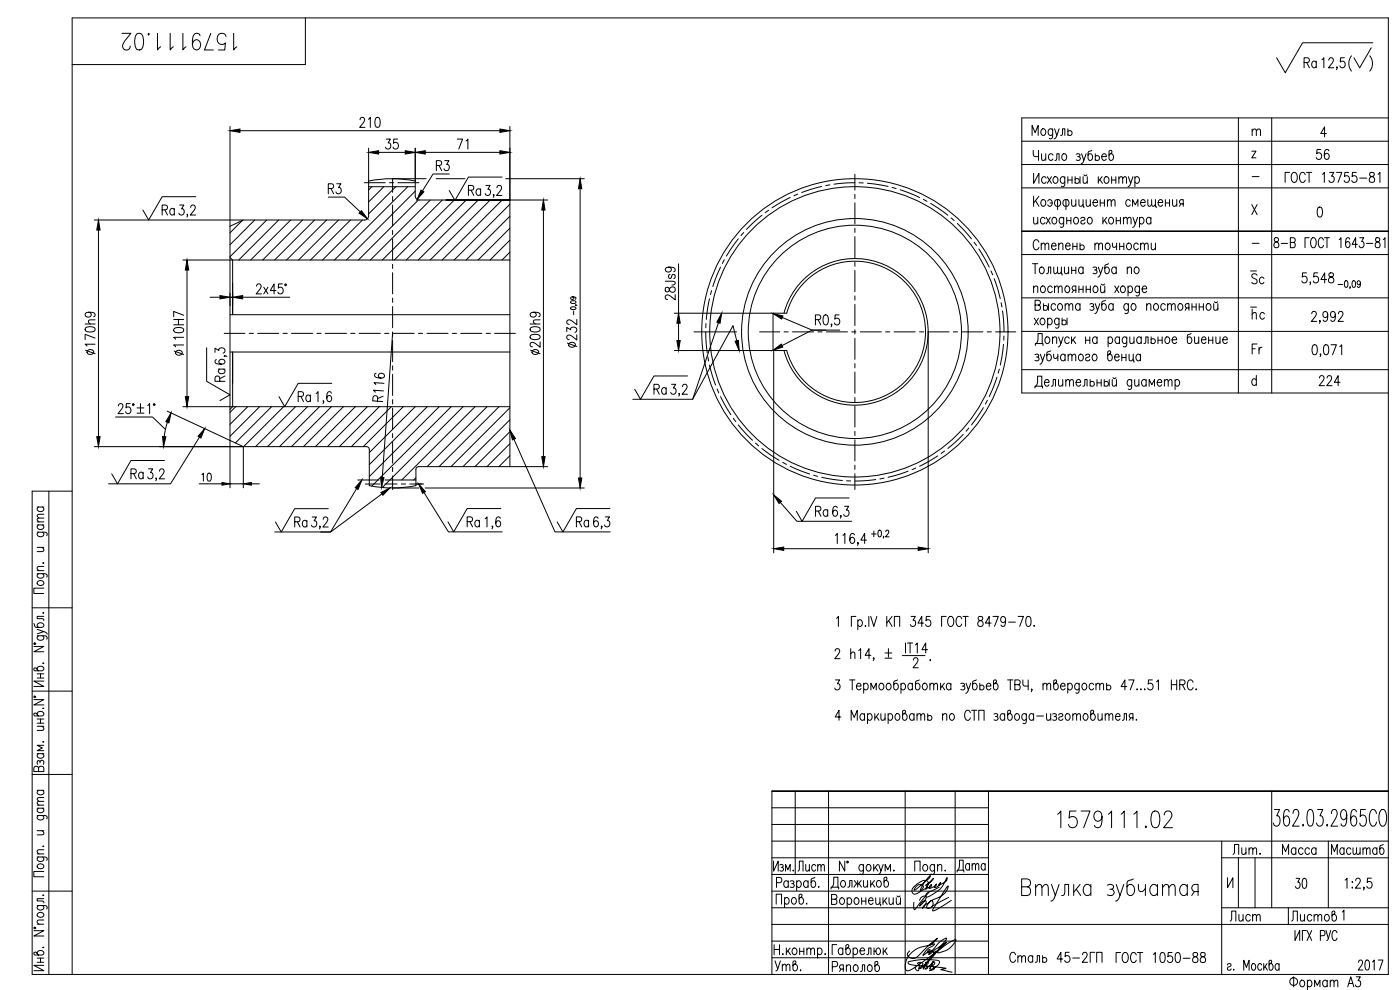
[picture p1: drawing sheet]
<svg xmlns="http://www.w3.org/2000/svg" width="420mm" height="297mm" viewBox="0 0 420 297" stroke-linecap="round" stroke-linejoin="round" font-family="sans-serif">
<defs><g id="words">
<g font-size="8.8">
<text x="35.6" y="16.2">1579111.02</text>
<text x="316.4" y="249.4">1579111.02</text>
</g>
<text font-size="8.4" x="403.9" y="22.6">( )</text>
<g font-size="7.1">
<text x="116.8" y="121.7" transform="rotate(-90 116.8 121.7)">R116</text>
<text x="286.5" y="262.8">Дата</text>
</g>
<g font-size="6.6">
<text x="106.9" y="39.5">210</text>
<text x="139.7" y="60">Ra</text>
<text x="309" y="76.2">Степень точности</text>
<text x="374.6" y="86.4">Sc</text>
<text x="203.9" y="91.4" transform="rotate(-90 203.9 91.4)">28Js9</text>
<text x="309.4" y="99.8">хорды</text>
<text x="56.4" y="107.9" transform="rotate(-90 56.4 107.9)">110H7</text>
<text x="163.3" y="107.6" transform="rotate(-90 163.3 107.6)">200h9</text>
<text x="68.8" y="115.7" transform="rotate(-90 68.8 115.7)">Ra</text>
<text x="195.4" y="119.6">Ra</text>
<text x="395.1" y="117.1">224</text>
<text x="38.5" y="145">Ra</text>
<text x="87.5" y="159.5">Ra</text>
<text x="139.3" y="159.5">Ra</text>
<text x="172.2" y="159.5">Ra</text>
<text x="243.8" y="156.3">Ra</text>
<text x="368.3" y="277.6">Лист</text>
<text x="386.6" y="277.6">Листов</text>
<text x="302.3" y="290">Сталь 45-2ГП</text>
<text x="406.8" y="292.5">2017</text>
</g>
<g font-size="6.2">
<text x="390.5" y="21.5">Ra</text>
<text x="114.7" y="45.9">35</text>
<text x="136.2" y="45.9">71</text>
<text x="394.1" y="49">56</text>
<text x="47.6" y="65.6">Ra</text>
<text x="381.4" y="75.5">8-B ГОСТ 1643-81</text>
<text x="75.8" y="89.3">2x45°</text>
<text x="29.6" y="107.6" transform="rotate(-90 29.6 107.6)">170h9</text>
<text x="174.3" y="105.5" transform="rotate(-90 174.3 105.5)">232</text>
<text x="379.9" y="107.6" transform="rotate(-90 379.9 107.6)">Fr</text>
<text x="88.5" y="121.7">Ra</text>
<text x="369" y="257.5">Лит.</text>
<text x="384.2" y="257.5">Масса</text>
<text x="398.6" y="257.5">Масштаб</text>
<text x="238.5" y="262.5">Лист</text>
<text x="388.1" y="267.8">30</text>
<text x="231.8" y="292.5">Утв.</text>
<text x="334.1" y="290">ГОСТ 1050-88</text>
</g>
<text font-size="5.7" x="59.6" y="145.7">10</text>
<text font-size="5.3" x="375" y="42">m</text>
<g font-size="2.6">
<text x="375" y="54.3">-</text>
<text x="375" y="74.1">-</text>
<text x="278.3" y="199.3">.</text>
</g>
</g></defs>
<g fill="none" stroke="#000" stroke-width=".3">
<path d="M91.7 5.4v14h-70M398.8 18.1l.5-.8h.4l.5 .6-.4 1-1.1 1.4h1.6M412 12.8h-21.1l-5.2 9-2.6-4.5M69 38v108.4M72 39.2h78M153 38v102M312.7 38.8a.97 .97 0 0 1 1.2 .6 .97 .97 0 0 1-.6 1.2 1.02 1.02 0 0 1-1-.7 1.02 1.02 0 0 1 .4-1.1zM315.9 39.1l-.2-.3a.97 .97 0 0 0-1.2 .6 .97 .97 0 0 0 .6 1.2h.4l.4-.4M315.9 38.6l-.1 2.8-.3 .2-.6-.1M316.5 38.6l.7 2 .7-2M320.5 39.5a.73 .73 0 0 1 1.2 0 .73 .73 0 0 1-.4 1.1h-.5l-.3-.2M320.5 38.6v2"/>
<path d="M371.7 35.4v82.5M381.7 35.4v82.5M416.7 35.4h-110v82.5h110M58.7 59h-10l-4.1 7-1.7-3M98.5 59.1h4.9l4.7 4.5M98.5 56.6l1.4-.2 .2-.4-.2-.7-1.4-.2v3M99.3 56.6l.8 1.5M101 55.1h1.3l-.7 1.2a.88 .88 0 0 1 .8 1.3 .88 .88 0 0 1-1.6 0M109.3 54.8h6.3M110.6 54.3a34.8 34.8 0 0 1 14 0M110.6 44.5v20.3a1.2 1.2 0 0 1-1.2 1.2h-36.4l-4 1.9M110.6 56h14"/>
<path d="M111.6 56l-1 1M115.2 56l-4.6 4.6M116.9 54.8h1.3M117.6 53.6h10.3M117.8 53.6v4.1M117.8 59v1.2M118.8 56l-8.2 8.2M119.4 54.8h6.3M122.4 56l-22 22M124.6 44.5v14.3a1.2 1.2 0 0 0 1.2 1.2h27.2h-19.2M124.6 57.4l-20.6 20.6M125.6 60l-18 18"/>
<path d="M127.6 45.7h22.4M130.9 53.6h8.6M131 49.6l1.3-.1 .3-.4-.3-.7-1.3-.2v3M131.8 49.6l.8 1.6M133.5 48.2h1.2l-.7 1.1a.88 .88 0 0 1 .8 1.4 .88 .88 0 0 1-1.6-.1M134.8 52.2h-4.8l-3.2 5.1M148.2 58.5h-.2h.2l-.2 .7M149.2 56.4l.4-.8h.5l.4 .6-.3 1-1.2 1.4h1.6M150.7 53.1h-10.1l-4.1 7-1.7-3M151.8 53.6h23.6M174.1 56.6v86.8M237.1 59.3l-5.4 3.1"/>
<path d="M239.4 58.2l-1.1 .5M246.6 56l-6 1.8M249.1 55.5l-1.3 .2M256.6 54.8l-6.3 .5M256.6 52.3v4.7M256.6 58.3v1.3M257.8 54.8l1.3 .1M260.3 55l6.2 .9M267.7 56.2l1.2 .4M270.2 56.9l5.8 2.4M277.1 59.8l1.1 .6M306.7 56.4h110"/>
<path d="M306.7 49.4h110M306.7 42.4h110M309.7 40.6v-3l1 2.2 .9-2.2v3M310.1 45.1l.2 1.7 1.4 .2M310.2 52v3l1.6-3v3M310.2 58.9v3M311.7 45.1v3M311.8 58.9l-1.6 2M312.6 46.1l.1 1.9 .6 .1 .5-.5M313.8 46.1v2M314 53.4l-.3-.2a.97 .97 0 0 0-1.2 .6 .97 .97 0 0 0 .7 1.2h.3l.5-.4M314.3 53l1.3 2"/>
<path d="M315.6 53l-1.3 2M316 46.6a.67 .67 0 0 0-.6-.5 .67 .67 0 0 0-.6 .5l-.1 .7a.82 .82 0 0 0 .9 .8l.4-.4M316.4 53.2a.97 .97 0 0 1 1.2 .6 .97 .97 0 0 1-.7 1.2 1.02 1.02 0 0 1-.9-.7 1.02 1.02 0 0 1 .4-1.1zM316.6 48.1l.4-.1 .2-1.9h.6v2M317.2 40.6l-.5 .9-.3 .1M317.4 59.9v3M318.3 40.6l.5-.1 .1-1.9h.7v2M319 46.3a.64 .64 0 0 1 1 .3 .91 .91 0 0 1 0 1.1 .91 .91 0 0 1-1 .3l-.3-.7zM319.6 53.4l-.3-.2a.97 .97 0 0 0-1.2 .6 .97 .97 0 0 0 .7 1.2h.3l.5-.4M319.6 53l-.2 2.7-.3 .3-.6-.1M319.9 59.9v3M320.5 54h1.2"/>
<path d="M320.5 53v2M321.6 59.9l.1 1.9 .6 .1 .6-.6M321.7 53v2M322.7 53.9a.73 .73 0 0 1 1.1 0 .73 .73 0 0 1-.4 1.1h-.4l-.3-.3M322.7 53v2M322.9 59.9v2M323 46.3a.73 .73 0 0 1 1.1 .3l-.3 .4h-.4M323.8 59.9l.1 1.9 .6 .1 .5-.6M323.8 47l.5 .6-.2 .2-.3 .3-.8-.1M324.1 53v2M324.6 46.1l.7 2 .7-2M325 59.9v2h.3v.4"/>
<path d="M325 53l.2 1.9 .5 .1 .6-.6M325.3 52.4l.3 .3 .6-.3M325.3 48.1l-.5 .9-.3 .1M326 59.9l.1 1.9 .6 .1 .5-.6M326.3 53v2M327.2 59.9v2M327.7 45.1l-.8 .3-.4 .4v1.8l.3 .4a.95 .95 0 0 0 1.1-.5 .95 .95 0 0 0-.3-1.2 .64 .64 0 0 0-1.1 .3M328.7 47a.73 .73 0 0 1 1.2 0 .73 .73 0 0 1-.4 1.1h-.5l-.3-.3M328.7 46.1v2M329.6 53v2M330.1 53.9l.8 1.1M330.2 59.9v2"/>
<path d="M330.7 47h1.3l-.2-.7a.64 .64 0 0 0-1 .3l-.1 .7a.82 .82 0 0 0 .9 .8l.4-.4M330.8 53l-1.2 1.4M331.4 59.9v2M331.7 53.2a.97 .97 0 0 1 1.2 .6 .97 .97 0 0 1-.6 1.2 1.02 1.02 0 0 1-1-.7 1.02 1.02 0 0 1 .4-1.1zM332.4 59.9v2M333.3 46.1a1 1 0 0 1 .9 1 1 1 0 0 1-.9 1l-.5-.5v-2.2l.7-.3 .2 .5-.1 .2-.8 .8M333.6 54h1.3M333.6 53v2M334.9 53v2M335.8 53.6l.6-.6 .4 .2 .1 1.8M335.8 53v2M336.9 53.6l.6-.6 .5 .2 .1 1.8"/>
<path d="M338.6 53l.7 2 .7-2M339.3 55l-.2 .6-.6 .4M340.6 53.4l.2-.2a.97 .97 0 0 1 1.2 .6 .97 .97 0 0 1-.6 1.2h-.4l-.4-.4M340.6 53v3M344.5 59.9l.1 1.9 .4 .1 .6-.6M345.6 59.9l.1 1.9 .5 .1 .6-.6M346.8 59.9v2h.2v.4M349.7 59.9v2M351 59.9v2M351.9 59.9l.1 1.9 .6 .1 .6-.6M353.2 59.9v2M375.7 45.4h1.2l-1.2 2h1.2"/>
<path d="M387 51.7h-1.3v3M388 51.9l.2-.2a1.31 1.31 0 0 1 1.1 1.9 .94 .94 0 0 1-.9 1.2 .94 .94 0 0 1-.9-1.2l.1-1.2zM391.7 52.4a.89 .89 0 0 0-1.1-.7 .89 .89 0 0 0-.6 1.2v.7a.89 .89 0 0 0 .6 1.1 .89 .89 0 0 0 1.1-.7M392.1 51.7h1.6M392.9 51.7v3M396.9 52.3l.5-.6v3M398.1 40.1h-1.7l1.1-2v3M399 51.7h1.3l-.7 1.2a.88 .88 0 0 1 .8 1.3 .88 .88 0 0 1-1.6 0M401.1 51.7h1.6l-1.1 3M404.8 51.7h-1.2l-.1 1.3a.92 .92 0 0 1 1.3 .1 .92 .92 0 0 1 0 1.3 .92 .92 0 0 1-1.3 0l-.1-.2M407 51.7h-1.1l-.1 1.3a.92 .92 0 0 1 1.2 .1 .92 .92 0 0 1 0 1.3 .92 .92 0 0 1-1.2 0l-.1-.2M408.1 53.4h2"/>
<path d="M411.2 51.9a.67 .67 0 0 0 .2 1 .94 .94 0 0 1 1.1 .8 .94 .94 0 0 1-1 1 .98 .98 0 0 1-.5-1.2 .98 .98 0 0 1 1.1-.6 .61 .61 0 0 0 .3-.6 .61 .61 0 0 0-.4-.6zM413.6 52.3l.5-.6v3M28.3 66h44.7M29.5 69v62M54.9 78h98.1M56.3 64.4h-.2h.2l-.2 .7M57.2 62.2l.5-.7h.4l.5 .6-.3 1-1.2 1.4h1.6M69 77.2l.8 .8v16.4v-9.4M72.7 66.2l-3.7 3.7M76.5 66l-7.5 7.4M80 66l-11 11M83.6 66l-12 12"/>
<path d="M87.2 66l-12 12M90.8 66l-12 12M94.4 66l-12 12M98 66l-12 12M101.6 66l-12 12M105.2 66l-12 12M108.8 66l-12 12M117.8 61.5v6.4M117.8 69.1v1.3M117.8 71.7v6.3M117.8 79.3v1.3M129.1 60l-18 18"/>
<path d="M132.7 60l-18 18M136.3 60l-18 18M139.9 60l-18 18M143.5 60l-18 18M147.1 60l-18 18M150.7 60l-18 18M153 60h11.3M153 61.3l-16.7 16.7M153 64.9l-13.1 13.1M153 68.5l-9.5 9.5M153 72.1l-5.9 5.9M153 75.7l-2.3 2.3"/>
<path d="M163.1 63v74M203.6 79.1v14.9M217.4 77.9l-.6 1.1M221.6 71.7l-3.6 5.1M223.2 69.8l-.8 .9M228.7 64.6l-4.7 4.2M230.7 63.1l-1.1 .7M256.6 60.8v6.4M256.6 68.5v1.2M256.6 71v6.4M256.6 78.6v1.3M279.3 61l5.2 3.6"/>
<path d="M285.4 65.4l1 .8M287.3 67.1l4.2 4.6M292.3 72.7l.8 1M293.8 74.7l3.1 5.5M306.7 76.4h110M309.8 79.1h1.6M310.2 65.2l.1 1.9 .6 .1 .5-.6M310.7 79.1v3M310.8 60.2l1 1.7M311.4 65.2v2M312.7 60a.64 .64 0 0 1 1 .3 .91 .91 0 0 1 .1 1.1 .91 .91 0 0 1-1.1 .4 1.23 1.23 0 0 1 0-1.8zM313.6 65.6a.67 .67 0 0 0-.6-.4 .67 .67 0 0 0-.6 .4 .91 .91 0 0 0-.1 1.1 .91 .91 0 0 0 1.1 .4l.2-.3"/>
<path d="M314 65.2l1.2 2M314.4 60.3a.67 .67 0 0 1 .6-.4 .67 .67 0 0 1 .7 .4 .91 .91 0 0 1 0 1.1 .91 .91 0 0 1-1 .4l-.3-.3M315.1 60.9h.7M315.2 65.2l-1.2 2M316 65.3a.64 .64 0 0 1 1 .3 .91 .91 0 0 1 .1 1.1 .91 .91 0 0 1-1.1 .4 1.23 1.23 0 0 1 0-1.8zM316.8 60l.9-.1 .5 .4a1.21 1.21 0 0 1-.5 1.6l-.9-.1a1.2 1.2 0 0 1 0-1.8zM319.2 65.6l-.1-.1a.59 .59 0 0 0-.9-.2 .95 .95 0 0 0-.4 1.3 .95 .95 0 0 0 1.2 .5l.2-.3M319.2 65.2l-.1 2.7a.59 .59 0 0 1-.9 .2M319.3 60h1.2a1.18 1.18 0 0 1-.2 1.9l-1-.1a1.23 1.23 0 0 1 0-1.8zM320.1 66.2h1.3M320.1 65.2v2M321.4 65.2v2"/>
<path d="M322.5 65.3a.64 .64 0 0 1 1.1 .3 .91 .91 0 0 1 0 1.1 .91 .91 0 0 1-1.1 .4 1.2 1.2 0 0 1 0-1.8zM324.4 65.6a.66 .66 0 0 1 .6-.4 .66 .66 0 0 1 .6 .4l-.3 .5-.8 .3-.1 .4a.66 .66 0 0 0 .6 .4 .66 .66 0 0 0 .6-.4M326.7 65.3a.64 .64 0 0 1 1 .3 .91 .91 0 0 1 0 1.1 .91 .91 0 0 1-1 .4 1.2 1.2 0 0 1 0-1.8zM328 60.8h1.4l-.2-.8a.64 .64 0 0 0-1.1 .3 .91 .91 0 0 0 0 1.1 .91 .91 0 0 0 1.1 .4l.2-.3M330.2 60.9h1.2M331 65.2v2M331.4 66.1l.9 1.1M332.1 65.2l-1.1 1.4M332.4 60.5l.5-.6 .5 .1 .1 1.9M332.7 79.1l-.8 .3-.3 .4v1.8l.2 .4a.95 .95 0 0 0 1.2-.5 .95 .95 0 0 0-.4-1.2 .64 .64 0 0 0-1 .2M333 65.3a.64 .64 0 0 1 1.1 .3 .91 .91 0 0 1 0 1.1 .91 .91 0 0 1-1.1 .4 1.23 1.23 0 0 1 0-1.8zM333.5 60.5l.6-.6 .4 .1 .1 1.9"/>
<path d="M335 65.2v2M335 66.2h1.3M336.3 65.2v2M337.2 65.8l.5-.6 .5 .1 .1 1.9M337.2 65.2v2M338.3 65.8l.6-.6 .4 .1 .1 1.9M339.2 60.3a.66 .66 0 0 0-.6-.4 .66 .66 0 0 0-.6 .4 .91 .91 0 0 0-.1 1.1 .91 .91 0 0 0 1.1 .4l.2-.3M339.9 61.9v-2l.8 1.6 .8-1.6v2M340 65.2l.7 2 .7-2M340.7 67.2l-.4 .9-.4 .1M342 65.6a.66 .66 0 0 1 .6-.4 .66 .66 0 0 1 .6 .4 .91 .91 0 0 1 0 1.1 .91 .91 0 0 1-1 .4l-.2-.3M342 65.2v3"/>
<path d="M342.3 60.8h1.4l-.1-.6a.59 .59 0 0 0-1-.2 .95 .95 0 0 0-.3 1.3 .95 .95 0 0 0 1.2 .5l.2-.3M345.4 65.6a.67 .67 0 0 0-.6-.4 .67 .67 0 0 0-.7 .4 .85 .85 0 0 0 .1 1.3 .85 .85 0 0 0 1.2-.1M345.4 65.2v2M347.6 60.8h1.3l-.2-.8a.65 .65 0 0 0-1 .3l-.1 .7a.82 .82 0 0 0 .9 .9l.4-.4M349.7 60.9h1.3M354.4 61.2l-.4 .7M355.1 61.2l-.9-.2-.2-.4 .2-.6 .9-.1v2M375.7 61.4l1.6 3M377.3 61.4l-1.6 3M395.6 62.3l.6-.2a1.76 1.76 0 0 1 .6 2.5l-.2 .4-.6 .1a1.76 1.76 0 0 1-.6-2.4zM416.7 69.4h-110h110M56.1 81v38"/>
<path d="M63 89.2h3M69 89.2h.8M69 94.4h84M69.8 87.9v3.8M72.8 89.2h14.2M117.8 81.8v6.4M117.8 89.4v1.3M117.8 92v6.3M117.8 99.6v1.3M171.3 92.2l.9-.1 .6 .3a.89 .89 0 0 1-.8 .5 .89 .89 0 0 1-.8-.5zM171.3 90.4l.9-.2 .6 .4a.89 .89 0 0 1-.8 .5 .89 .89 0 0 1-.8-.5zM171.8 89.1l.4 .1a.43 .43 0 0 1-.5 .7 .43 .43 0 0 1-.2-.8l1.3 .1v.4l-.2 .2"/>
<path d="M172.8 91.5l.3 .1M202.4 94h33.7M203.6 97v5.2M208.3 99.6h12.8M211.8 99.6l.4 6.2M211.9 97.1l-.1 1.2M212.9 89.6l-.9 6.2M213.6 87.2l-.4 1.2M215.6 96.8l-7.7 23h-18M216.2 80.2l-2.3 5.8M228 99.6h6M232.2 94l-.2 .2v10.8l.2 .2v60.7"/>
<path d="M234.8 95.3l8.9 3.7h4.2M235.3 94a22 22 0 0 1 33.8-12.5 22 22 0 0 1 0 36.1 22 22 0 0 1-33.8-12.4M235.3 99.6h1.3M236.1 94a21.2 21.2 0 0 1 32.6-11.8 21.2 21.2 0 0 1 0 34.7 21.2 21.2 0 0 1-32.6-11.7h-33.7M237.8 99.6h6.4M244.7 95.9l1.4-.1 .2-.5-.2-.7-1.4-.1v3M245.5 99.6h1.2M245.5 95.9l.8 1.6M247.3 94.6l.6-.1a1.77 1.77 0 0 1 .6 2.4l-.2 .4-.6 .2a1.77 1.77 0 0 1-.6-2.5zM248 99.6h6.3M249.6 97.3h-.2h.2l-.2 .8M251.8 94.5h-1.1l-.2 1.3a.92 .92 0 0 1 1.3 .1 .92 .92 0 0 1 0 1.2 .92 .92 0 0 1-1.3 .1l-.1-.3"/>
<path d="M252 99h-8.3l-9 4.7M255.6 99.6h1.3M256.6 81.2v6.3M256.6 88.8v1.3M256.6 91.3v6.4M256.6 98.9v1.3M258.2 99.6h6.3M265.8 99.6h1.2M268.3 99.6h6.4M275.9 99.6h1.3M278.5 99.6h6.3M278.6 99.6v66.3"/>
<path d="M286.1 99.6h1.3M288.6 99.6h6.4M296.3 99.6h1.2M297.4 81.3l.5 1.2M298.4 83.6l1.8 6M298.8 99.6h6.1M300.5 90.8l.2 1.3M300.9 93.3l.4 6.3M306.7 89.4h110M306.7 99.4h110M310.2 86.4l.6-.6 .5 .2 .1 1.8M310.2 85.8v2"/>
<path d="M310.6 91.5h1.1a.82 .82 0 0 1 .6 .8 .82 .82 0 0 1-.6 .8h-1.1v-3h1.1l.4 .3 .1 .5-.5 .6M312.3 80.3a.64 .64 0 0 1 1 .2 .91 .91 0 0 1 0 1.2 .91 .91 0 0 1-1 .3l-.4-.7zM312.6 86a.97 .97 0 0 1 1.2 .6 .97 .97 0 0 1-.6 1.2 1.03 1.03 0 0 1-1-.7 1.03 1.03 0 0 1 .4-1.1zM313.2 92a.73 .73 0 0 1 1.2 0 .73 .73 0 0 1-.4 1.1h-.5l-.3-.3M313.2 91.1v2M314.1 82.1l.4-.1 .2-1.9h.6v2M314.6 91.1v2M315.8 86.2l-.2-.2a.97 .97 0 0 0-1.3 .6 .97 .97 0 0 0 .7 1.2h.3l.5-.4M316.3 80.1l.1 1.9 .4 .1 .6-.5M316.5 86.4l.5-.6 .5 .2 .1 1.8M316.5 85.8v2M316.8 91.5a.67 .67 0 0 0-.6-.4 .67 .67 0 0 0-.6 .4l-.2 .7a.82 .82 0 0 0 1 .9l.4-.4"/>
<path d="M317.4 80.1l.1 1.9 .5 .1 .5-.5M317.6 86.4l.6-.6 .5 .2 .1 1.8M317.7 91.2a.64 .64 0 0 1 1.1 .3 .91 .91 0 0 1 0 1.1 .91 .91 0 0 1-1.1 .3 1.2 1.2 0 0 1 0-1.7zM318.5 80.1v2h.3v.4M319.4 80.1l.2 1.9 .5 .1 .6-.5M319.7 91.7l.5-.6 .5 .1 .1 1.9M319.7 91.1v2M319.9 86a.97 .97 0 0 1 1.2 .6 .97 .97 0 0 1-.6 1.2 1.03 1.03 0 0 1-1-.7 1.03 1.03 0 0 1 .4-1.1zM320.7 80.1v2M320.8 91.7l.6-.6 .4 .1 .2 1.9M321.6 81.1h1.3M321.6 80.1v2"/>
<path d="M322.2 87.1l-.5 .7M322.9 87.1h-.7l-.4-.3-.1-.4 .5-.6h.7v2M322.9 80.1v2M323.8 86.8h1.2M323.8 85.8v2M324.1 91.5a.67 .67 0 0 0-.6-.4 .67 .67 0 0 0-.6 .4 .85 .85 0 0 0 0 1.2 .85 .85 0 0 0 1.2 0M324.1 91.1v2M325 80.5a.66 .66 0 0 0-.6-.4 .66 .66 0 0 0-.6 .4 .85 .85 0 0 0 0 1.3 .85 .85 0 0 0 1.2-.1M325 80.1v2M325 85.8v2M326 86.8h1.2M326 85.8v2"/>
<path d="M327.1 91.2a.73 .73 0 0 1 1.1 .3l-.3 .5h-.3M327.2 85.8v2M327.9 92l.5 .5-.2 .3-.3 .3-.8-.2M328 80.3a.73 .73 0 0 1 1.2 .2l-.4 .5h-.3M328.4 86a.97 .97 0 0 1 1.2 .6 .97 .97 0 0 1-.7 1.2 1.02 1.02 0 0 1-.9-.7 1.02 1.02 0 0 1 .4-1.1zM328.7 91.1l.7 2 .7-2M328.8 81l.5 .6-.1 .2-.4 .3-.8-.1M329.4 93.1l-.5 .9-.3 .1M329.6 80.1l.7 2 .7-2M330.3 82.1l-.2 .6-.6 .4M330.3 85.8l.1 1.9 .6 .1 .6-.6M330.5 85.2l.4 .3 .5-.3"/>
<path d="M331.6 85.8v2M331.8 90.1l-.8 .3-.4 .4v1.7l.3 .4a.95 .95 0 0 0 1.1-.4 .95 .95 0 0 0-.3-1.3 .64 .64 0 0 0-1.1 .3M334.1 91.5a.67 .67 0 0 0-.7-.4 .67 .67 0 0 0-.6 .4 .85 .85 0 0 0 0 1.2 .85 .85 0 0 0 1.3 0M334.1 91.1v2M334.5 85.8l1.3 2M335 80.5a.67 .67 0 0 0-.6-.4 .67 .67 0 0 0-.7 .4 .85 .85 0 0 0 .1 1.3 .85 .85 0 0 0 1.2-.1M335 80.1v2M335.8 85.8l-1.3 2M336.6 86a.97 .97 0 0 1 1.2 .6 .97 .97 0 0 1-.6 1.2 1.02 1.02 0 0 1-1-.7 1.02 1.02 0 0 1 .4-1.1zM338.3 80.7l.6-.6 .5 .2 .2 1.8M338.3 80.1v2M338.5 86.2a.66 .66 0 0 1 .7-.4 .66 .66 0 0 1 .6 .4l.1 .7a.8 .8 0 0 1-.9 .9l-.5-.4"/>
<path d="M338.5 85.8v3M338.6 91.5l-.1-.1a.59 .59 0 0 0-.9-.2 .95 .95 0 0 0-.4 1.3 .95 .95 0 0 0 1.2 .4l.2-.2M338.6 91.1l-.1 2.7a.59 .59 0 0 1-.9 .2M339.8 91.2a.64 .64 0 0 1 1 .3 .91 .91 0 0 1 0 1.1 .91 .91 0 0 1-1 .3 1.2 1.2 0 0 1 0-1.7zM340.7 80.3a.64 .64 0 0 1 1 .2 .91 .91 0 0 1 .1 1.2 .91 .91 0 0 1-1.1 .3 1.2 1.2 0 0 1 0-1.7zM342 86.2l-.1-.1a.58 .58 0 0 0-1-.1 .95 .95 0 0 0-.3 1.2 .95 .95 0 0 0 1.1 .5l.3-.3M342 85.8l-.1 2.7a.58 .58 0 0 1-1 .2M342.8 86.7h1.3l-.2-.7a.97 .97 0 0 0-1.2 .6 .97 .97 0 0 0 .6 1.2h.4l.4-.4M344.1 91.7l.6-.6 .6 .1 .1 1.9M344.1 91.1v2M346.5 91.2a.64 .64 0 0 1 1.1 .3 .91 .91 0 0 1 0 1.1 .91 .91 0 0 1-1.1 .3 1.2 1.2 0 0 1 0-1.7zM349.7 91.5a.67 .67 0 0 0-.6-.4 .67 .67 0 0 0-.6 .4l-.1 .7a.82 .82 0 0 0 .9 .9l.4-.4"/>
<path d="M350.4 91.7l.6-.6 .4 .1 .2 1.9M350.4 91.1v2M351.6 91.7l.5-.6 .5 .1 .1 1.9M353.8 91.2a.64 .64 0 0 1 1.1 .3 .91 .91 0 0 1 0 1.1 .91 .91 0 0 1-1.1 .3 1.2 1.2 0 0 1 0-1.7zM356.1 92.4l-.4 .7M356.8 92.4l-.9-.2-.2-.4 .2-.6 .9-.1v2M357.7 92.1h1.3M357.7 91.1v2M359 91.1v2M359.9 92.1h1.3M359.9 91.1v2M361.2 91.1v2"/>
<path d="M362.3 91.2a.64 .64 0 0 1 1 .3 .91 .91 0 0 1 .1 1.1 .91 .91 0 0 1-1.1 .3l-.3-.7zM364.2 91.1l.2 1.8 .5 .2 .6-.6M364.5 90.5l.3 .3 .6-.3M365.5 91.1v2M375.3 92.1h1.8M375.8 94.3l.6-.5 .5 .1 .1 1.9M375.8 92.8v3M379.5 94.2a.66 .66 0 0 0-.6-.5 .66 .66 0 0 0-.7 .5 .91 .91 0 0 0 0 1.1 .91 .91 0 0 0 1.1 .3l.2-.3M392.1 81.9h-1.2l-.1 1.3a.92 .92 0 0 1 1.3 0 .92 .92 0 0 1 0 1.3 .92 .92 0 0 1-1.3 .1l-.1-.3M393.3 84.7h-.2h.2l-.2 .7M393.7 94.1l.4-.7 .7 .2 .2 .4-.3 1-1.1 1.4h1.6M395.5 81.9h-1.1l-.1 1.3a.92 .92 0 0 1 1.2 0 .92 .92 0 0 1 0 1.3 .92 .92 0 0 1-1.2 .1l-.2-.3"/>
<path d="M396.2 96.3h-.2h.2l-.2 .7M398.1 83.9h-1.7l1.2-2v3M398.5 94.4a.79 .79 0 0 1-.8 .9 .89 .89 0 0 1-.7-1.1 .89 .89 0 0 1 1.1-.6 2.58 2.58 0 0 1 0 2.7 .64 .64 0 0 1-1-.3M398.9 82a.68 .68 0 0 0 .3 1 .94 .94 0 0 1 1.1 .9 .94 .94 0 0 1-1 1 .98 .98 0 0 1-.6-1.2 .98 .98 0 0 1 1.1-.7 .61 .61 0 0 0 .4-.6 .61 .61 0 0 0-.5-.5zM400.8 94.4a.79 .79 0 0 1-.8 .9 .89 .89 0 0 1-.7-1.1 .89 .89 0 0 1 1.1-.6 2.58 2.58 0 0 1 0 2.7 .64 .64 0 0 1-1-.3M401.6 85.4h1.3M401.7 94.1l.4-.7 .7 .2 .2 .4-.3 1-1.1 1.4h1.6M403.7 84.3l.4-.1 .4 .4v1.2l-.4 .4-.5-.4-.1-.7zM405.2 86.1l-.1 .5M406 84.3l.4-.1 .3 .4v1.2l-.3 .4-.6-.4v-.7zM408.3 84.9l-.3 .5a.54 .54 0 0 1-.7-.6 .54 .54 0 0 1 .9-.3l.1 .4a.95 .95 0 0 1-.6 1.3l-.3-.3M62 104.3v10.1l7 4.1-3 1.7"/>
<path d="M64.5 105.7v-1.2l1.2 .7a.88 .88 0 0 1 1.3-.8 .88 .88 0 0 1 0 1.6M67.3 100h6.2M67.4 106.8v.2v-.2l.7 .2M69 105.6h84M69.8 115v-9.4v16.4h83.2M74.8 100h1.3M77.3 100h6.4M84.9 100h1.3M87.5 100h6.3M95.1 100h1.3M97.6 100h6.4M99.4 117.9l-.1-.2-.5-.2a2.21 2.21 0 0 0-.4 2.9 .65 .65 0 0 0 1-.3l.2-.4a.89 .89 0 0 0-.8-1l-.6 .4-.1 .4"/>
<path d="M99.6 115h-10.1l-4.1 7-1.7-3M105.3 100h1.2M107.8 100h6.4M115.4 100h1.3M117.8 102.1v6.4M117.8 100l-3.1 43.3M118 100h6.3M125.6 100h1.3M128.1 100h6.4M135.7 100h1.3M138.3 100h6.3M145.9 100h1.3"/>
<path d="M148.4 100h6.3M203.9 118.2h-.2h.2l-.2 .7M204.8 116l.5-.7h.5l.4 .6-.3 1-1.2 1.4h1.6M206.3 112.8h-10l-4.1 7-1.7-3M212.4 107.1l.3 1.2M212.9 109.5l1.9 6M215.2 116.7l.5 1.2M216.2 119l3.2 5.4M221.1 102.3l-1.1-4.6-12.1 22.1M256.6 101.5v6.3M256.6 109.1v1.3M256.6 111.6v6.4"/>
<path d="M256.6 119.3v1.2M299.2 113.2l-2.3 5.8M299.9 110.7l-.3 1.3M301.2 103.3l-1 6.2M301.3 100.8l-.1 1.3M306.7 110.9h110M310.6 116.4v-.5h2.3v.5M310.6 106.4a.71 .71 0 0 1 1.2 .3l-.4 .4h-.3M310.7 103.6v-.5h2.3v.5M310.8 115.9a3 3 0 0 0 .6-3h1.3v3M311 103.1a3.1 3.1 0 0 0 .5-3h1.3v3M311.4 107.1l.5 .6-.3 .4h-1"/>
<path d="M312.2 106.3l.7 2 .7-2M312.9 108.3l-.2 .5-.6 .5M313.5 114.7h1.3l-.1-.5a.59 .59 0 0 0-.9-.2 .95 .95 0 0 0-.4 1.2 .95 .95 0 0 0 1.2 .5l.2-.3M313.9 101.2a.97 .97 0 0 1 1.3 .7 .97 .97 0 0 1-.7 1.2 1.03 1.03 0 0 1-.9-.7 1.03 1.03 0 0 1 .3-1.2zM315.3 105.3l-1 .4-.1 .3v1.7l.2 .4a.64 .64 0 0 0 1-.3 .85 .85 0 0 0 0-1.2 .85 .85 0 0 0-1.2 .1M315.5 115.9l.5-.2 .1-1.8h.7v2M315.9 101.6l.5-.5 .6 .1 .1 1.9M315.9 101.1v2M316.2 106.3v.7l.4 .6h.3l.6-.6M317.5 106.3v2M317.7 113.9l.1 1.8 .6 .2 .5-.6M317.7 101.1l.7 2 .7-2"/>
<path d="M318.4 103.1l-.2 .5-.6 .5M318.9 113.9v2M319.6 106.7a.66 .66 0 0 0-.6-.5 .66 .66 0 0 0-.6 .5 .85 .85 0 0 0 0 1.2 .85 .85 0 0 0 1.2-.1M319.6 106.3v2M319.9 114.4l.5-.5 .5 .1 .1 1.9M319.9 113.9v2M320.6 106.8l.5-.5 .5 .1 .1 1.9M320.6 106.3v2M320.9 101.5a.66 .66 0 0 0-.6-.4 .66 .66 0 0 0-.7 .4l-.1 .4a.9 .9 0 0 0 .9 1.2l.5-.4M321 114.4l.6-.5 .4 .1 .1 1.9M321.6 101.1v2M321.7 106.8l.6-.5 .4 .1 .1 1.9"/>
<path d="M322 101.9l.8 1.2M322.7 101.1l-1.1 1.4M322.9 114.7h1.4l-.1-.5a.59 .59 0 0 0-.9-.2 .95 .95 0 0 0-.4 1.2 .95 .95 0 0 0 1.2 .5l.2-.3M324 106.4a.97 .97 0 0 1 1.2 .6 .97 .97 0 0 1-.6 1.3 1.02 1.02 0 0 1-1-.8 1.02 1.02 0 0 1 .4-1.1zM325 115.9l.5-.2 .1-1.8h.7v2M325.8 106.7a.66 .66 0 0 1 .6-.5 .66 .66 0 0 1 .7 .5l-.1 .3-.8 .3a.55 .55 0 0 0-.3 .8 .73 .73 0 0 0 1.2-.3M325.8 102.1h1.3M325.8 101.1v2M327.1 101.1v2M327.2 114.7a.73 .73 0 0 1 1.2 .1 .73 .73 0 0 1-.4 1.1h-.5l-.3-.3M327.2 113.9v2M328.1 106.4a.97 .97 0 0 1 1.2 .6 .97 .97 0 0 1-.6 1.3 1.03 1.03 0 0 1-1-.8 1.03 1.03 0 0 1 .4-1.1z"/>
<path d="M329.2 114.9h1.3M329.2 113.9v2M329.2 101.5a.66 .66 0 0 0-.6-.4 .66 .66 0 0 0-.6 .4 .85 .85 0 0 0 0 1.2 .85 .85 0 0 0 1.2 0M329.2 101.1v2M330.5 113.9v2M331.4 114.7a.73 .73 0 0 1 1.2 0 .73 .73 0 0 1-.4 1.2h-.5l-.3-.3M331.4 113.9v2M332.6 101.5a.66 .66 0 0 1 .6-.4 .66 .66 0 0 1 .6 .4l.1 .7a.8 .8 0 0 1-.9 .9l-.4-.4M332.6 101.1v3M332.9 113.9v2M332.9 106.3a1 1 0 0 1 .9 1 1 1 0 0 1-.9 1l-.5-.6v-2.1l.7-.3 .3 .4-.2 .3-.8 .7M333.8 113.9l.1 1.8 .6 .2 .6-.6"/>
<path d="M334 113.3l.1 .1a.48 .48 0 0 0 .8-.1M334.5 107.1h1.4l-.3-.7a.97 .97 0 0 0-1.2 .6 .97 .97 0 0 0 .7 1.3h.3l.5-.5M335.1 113.9v2M336 101.5l-.2-.3a.95 .95 0 0 0-1.2 .5 .95 .95 0 0 0 .4 1.2 .65 .65 0 0 0 1-.2M336 101.1v2M336.7 107.3h1.2M336.7 106.3v2M337.9 106.3v2M338.2 101.5l-.3-.3a.97 .97 0 0 0-1.2 .7 .97 .97 0 0 0 .7 1.2h.3l.5-.4M338.2 101.1l-.2 2.7-.3 .3-.6-.2M338.8 106.3l.2 1.8 .5 .2 .6-.6M339.1 101.1l.1 1.8 .6 .2 .5-.6"/>
<path d="M339.6 114.3l-.1-.1a.59 .59 0 0 0-.9-.2 .95 .95 0 0 0-.4 1.2 .95 .95 0 0 0 1.2 .5l.2-.3M339.6 113.9l-.1 2.7a.59 .59 0 0 1-.9 .1M340.1 106.3v2h.2v.4M340.3 101.1v2M340.5 113.9l.2 1.8 .5 .2 .6-.6M341.8 113.9v2M342.3 106.7a.66 .66 0 0 0-.7-.5 .66 .66 0 0 0-.6 .5 .85 .85 0 0 0 0 1.2 .85 .85 0 0 0 1.3-.1M342.3 106.3v2M342.5 101.5l-.2-.3a.95 .95 0 0 0-1.2 .5 .95 .95 0 0 0 .4 1.2 .64 .64 0 0 0 1-.2M342.5 101.1v2M343.3 103.1l.5-.2 .1-1.8h.7v2M344 114.3a.67 .67 0 0 0-.7-.5 .67 .67 0 0 0-.6 .5 .85 .85 0 0 0 0 1.2 .85 .85 0 0 0 1.3-.1"/>
<path d="M344 113.9v2M344.9 115.9v-2l.8 1.5 .8-1.5v2M345.5 101.9a.73 .73 0 0 1 1.2 .1 .73 .73 0 0 1-.4 1.1h-.5l-.3-.3M345.5 101.1v2M347.3 114.7h1.4l-.3-.7a.64 .64 0 0 0-1 .3 .91 .91 0 0 0 0 1.1 .91 .91 0 0 0 1 .3l.3-.3M347.5 102.1h1.3M347.5 101.1v2M348.8 101.1v2M349.5 114.4l.5-.5 .5 .1 .1 1.9M349.5 113.9v2M349.9 101.2a.97 .97 0 0 1 1.2 .7 .97 .97 0 0 1-.6 1.2 1.02 1.02 0 0 1-1-.7 1.02 1.02 0 0 1 .4-1.2zM350.6 114.4l.6-.5 .4 .1 .1 1.9"/>
<path d="M351.8 101.9h1.3l-.1-.5a.58 .58 0 0 0-.9-.2 .95 .95 0 0 0-.4 1.2 .95 .95 0 0 0 1.2 .5l.2-.2M352.7 114.3a.66 .66 0 0 1 .6-.4 .66 .66 0 0 1 .6 .4 .91 .91 0 0 1 0 1.1 .91 .91 0 0 1-1 .3l-.2-.3M352.7 113.9v3M357.5 100.1l-1.1 .4v2.3a.59 .59 0 0 0 1 .1 .95 .95 0 0 0 .3-1.2 .95 .95 0 0 0-1.1-.5l-.3 .3M358.5 101.1l.1 1.8 .6 .2 .6-.6M359.8 101.1v2M360.6 101.9h1.3l-.2-.7a.97 .97 0 0 0-1.2 .7 .97 .97 0 0 0 .6 1.2h.4l.4-.4M362.7 102.1h1.3M362.7 101.1v2M364 101.1v2M364.9 101.1l.1 1.8 .6 .2 .6-.6M366.2 101.1v2"/>
<path d="M367 101.9h1.3l-.1-.5a.58 .58 0 0 0-.9-.2 .95 .95 0 0 0-.4 1.2 .95 .95 0 0 0 1.2 .5l.2-.2M377 114.1a.66 .66 0 0 0-.6-.5 .66 .66 0 0 0-.6 .5l-.1 .7a.8 .8 0 0 0 .9 .8l.4-.4M377 112.6v3M394.1 103.6l.6-.2a1.76 1.76 0 0 1 .5 2.5l-.2 .4-.6 .1a1.76 1.76 0 0 1-.5-2.4zM396.4 106.3h-.2h.2l-.2 .7M397.5 103.6l.6-.2a1.76 1.76 0 0 1 .6 2.5l-.3 .4-.5 .1a1.76 1.76 0 0 1-.6-2.4zM399.5 103.4h1.6l-1.2 3M402.1 104l.6-.6v3M28.3 134h44.7v12.4M34.7 125.1h11.1l3.9 3.7M35.5 121.8l.5-.7h.4l.5 .6-.3 1-1.2 1.4h1.6M39.1 121.1h-1.2l-.1 1.3a.92 .92 0 0 1 1.3 .1 .92 .92 0 0 1 0 1.2 .92 .92 0 0 1-1.3 .1l-.1-.3"/>
<path d="M39.8 121.2h.3v.4h-.3zM41.1 122.4h2.1M41.1 124h2.1M42.2 121.1v2.6M44.3 121.7l.6-.6v3M46.1 121.2h.3v.4h-.3zM49.4 138.2h-10.1l-4 7-1.8-3M50.2 123.4l22.8 10.6h37a.82 .82 0 0 1 .8 .8v10.9a34.8 34.8 0 0 0 14 0v-4.9a.8 .8 0 0 1 .8-.8M50.2 126.7l-.9 4.3M54.9 122h14.9l-.8 .8M59.9 131.2l-8.7 14h-18.6M70.7 122l-1.7 1.7"/>
<path d="M74.3 122l-5.3 5.3M77.9 122l-8.9 8.9M81.5 122l-10.9 10.9M85.1 122l-12 12M88.7 122l-12 12M92.3 122l-12 12M95.9 122l-12 12M97.2 120.4h-.3h.3l-.3 .7M99.5 122l-12 12M103.1 122l-12 12M106.7 122l-12 12M110.3 122l-12 12"/>
<path d="M113.8 122l-12 12M117.4 122l-12 12M117.8 122.5v6.3M117.8 130.1v1.3M117.8 132.6v6.4M121 122l-12 12M124.6 122l-13.8 13.8M128.2 122l-17.4 17.4M131.8 122l-21 21M135.4 122l-23.8 23.9M139 122l-24.3 24.3M142.6 122l-22 22"/>
<path d="M146.2 122l-18 18M149.8 122l-18 18M153 122.4l-17.6 17.6M153 125.9l-14.1 14.1M153 129.5l-10.5 10.5M153 133.1l-6.9 6.9M153 136.7l-3.3 3.3M154.2 131.8l12.4 27.8h16.5M220.1 125.5l.7 1M221.6 127.5l4.2 4.6M226.7 133l1 .8M228.7 134.6l5.1 3.5"/>
<path d="M234.9 138.7l1.1 .6M237.2 139.9l5.8 2.3M256.6 121.8v6.4M256.6 129.4v1.3M256.6 132v6.3M256.6 139.6v1.3M281.4 136.8l-5.4 3.1M283.5 135.3l-1 .8M289.1 130.3l-4.6 4.3M290.8 128.4l-.9 1M295.1 122.3l-3.5 5.2M296.3 120.1l-.6 1.1"/>
<path d="M11.2 159.7l2.7 .1a.58 .58 0 0 1 .1 .9M11.2 157.5h2M11.2 156.6h2M11.2 152.1h2M11.6 159.7l-.2 .1a.58 .58 0 0 0-.1 .9 .95 .95 0 0 0 1.2 .4 .95 .95 0 0 0 .5-1.2l-.3-.2M11.6 157.5l-.3 .2a.95 .95 0 0 0 .5 1.2 .95 .95 0 0 0 1.2-.4 .64 .64 0 0 0-.3-1M11.6 152.1a.66 .66 0 0 0-.5 .7 .66 .66 0 0 0 .5 .6 .85 .85 0 0 0 1.2-.1 .85 .85 0 0 0-.1-1.2M13.2 155.4l-1.9 .2-.1 .4 .5 .6M13.2 154.3l-1.9 .1-.1 .5 .5 .5M14.7 147.4v145M21.7 147.4h-12v145h407v-287h-395v287M47 143.5h-.3h.3l-.3 .7"/>
<path d="M47.9 141.4l.4-.7 .7 .1 .2 .4-.3 1-1.1 1.5h1.6M59.8 145.2h6.8M69 145.2h4M75.4 145.2h2.4M96.1 158h-.2h.2l-.2 .7M97 155.8l.5-.7h.4l.5 .6-.4 1-1.1 1.4h1.6M98.5 152.6h-10.1l-4 7-1.7-3M107 146.6l-7.8 13h-16.7M107.4 144h6.3M109.6 145.2h4.4M114.6 148.2l-15.4 11.4h-3M115.5 144h9.3"/>
<path d="M115.5 145.2h3.7M117.8 140.2v1.3M117.8 142.8v4.1M117.8 146.4h7.9M120.5 145.2h1.2M123 145.2h4.1M124.8 143.4l-.6 .6M125.7 140h38.6M127.2 147.8l7.4 11.8h16.1M127.6 146.4h47.8M147.9 157.9h-.3h.3l-.3 .8M150.2 155.5l-.2-.3-.5-.1a2.21 2.21 0 0 0-.4 2.8 .65 .65 0 0 0 1.1-.2l.1-.5a.89 .89 0 0 0-.8-1l-.6 .5-.1 .4"/>
<path d="M150.3 152.6h-10.1l-4 7-1.8-3M180.6 157.9h-.2h.2l-.2 .8M181.7 155.1h1.2l-.7 1.1a.88 .88 0 0 1 .8 1.4 .88 .88 0 0 1-1.6-.1M183.1 152.6h-10.1l-4.1 7-1.7-3M234.2 150.7l5 5.7h16.4M244.2 142.6l1.2 .3M246.6 143.2l6.2 1M252.4 154.8h-.2h.2l-.2 .7M253.4 151.9h1.3l-.7 1.2a.88 .88 0 0 1 .8 1.3 .88 .88 0 0 1-1.6-.1M254.1 144.3h1.2M254.8 149.4h-10l-4.1 7-1.7-3M256.6 142.1v4.8"/>
<path d="M262.3 159.4v1.7M262.8 143.9l-6.2 .4M263.7 159.2l.4-.1 .4 .4v1.2l-.4 .4-.6-.4zM265.3 143.5l-1.2 .2M265.8 159.6l.3-.5h.3l.3 .4-.2 .6-.7 1h1M272.5 141.4l-6 1.8M274.8 140.4l-1.1 .5M11.2 172.1l2.7 .1a.58 .58 0 0 1 .1 1M11.2 171.2h2M11.2 164.2h2M11.3 174.5a.95 .95 0 0 1 1.2-.3 .95 .95 0 0 1 .5 1.1 .95 .95 0 0 1-1.2 .4 .95 .95 0 0 1-.5-1.2zM11.6 172.1l-.2 .1a.58 .58 0 0 0-.1 1 .95 .95 0 0 0 1.2 .3 .95 .95 0 0 0 .5-1.1l-.3-.3"/>
<path d="M12.6 164.2l.6 .6-.2 .6-1.8 .1M12.9 168.9h.3zM13.2 176.5h-3v1.6h3M13.2 170l-1.9 .1-.1 .5 .5 .6M235.2 164.6h40.4M250.7 160.6l.6-.5v3M253 160.6l.6-.5v3M256.4 160.5l-.1-.3-.6-.1a1.63 1.63 0 0 0-.7 2l.4 .8a.84 .84 0 0 0 1.1-.8 .84 .84 0 0 0-1.1-.8l-.4 .8M257.6 162.9h-.3h.3l-.3 .7M260.1 162.1h-1.8l1.2-2v3M261.6 160.2h1.3M265.2 161l-.1 .5"/>
<path d="M9.7 182.4h12M10.2 194h3l-3 1.6h3M10.2 187.1l.4 1 .3 .1h1.7l.4-.2a.64 .64 0 0 0-.3-1 .85 .85 0 0 0-1.2 0 .85 .85 0 0 0 .1 1.2M10.2 193h.4v.3h-.4zM11.2 190.8l2.7 .1a.58 .58 0 0 1 .1 .9M11.2 188.8l2 .7-2 .7M11.6 190.8l-.2 .1a.58 .58 0 0 0-.1 .9 .95 .95 0 0 0 1.2 .3 .95 .95 0 0 0 .5-1.1l-.3-.2M12.9 199h.3zM12.9 183.9h.3zM13.2 189.5l.5 .2 .5 .6M13.2 184.9h-2v.7l1.8 .1 .2 .5M250.6 195.3l.5-.7h.4l.5 .6-.3 1-1.2 1.4h1.6"/>
<path d="M251 185.5l.6-.5v3M255.3 196.2l.6-.6 .6 .2 .1 1.8M255.3 194.6v3M256.9 185h-1.4v3M257.4 186.4a.67 .67 0 0 1 .7-.5 .67 .67 0 0 1 .6 .5 .91 .91 0 0 1 0 1.1 .91 .91 0 0 1-1 .3l-.3-.3M257.4 186v3M257.7 195.2l.6-.6v3M259.7 187.7v.3zM260.8 185v3M261.3 185l.9 3 1-3M261.4 196.6h-1.7l1.1-2v3M262.3 197.5h-.2h.2l-.2 .7"/>
<path d="M265.6 195.9h2.1M265.6 197.5h2.1M266.1 185v3M266.6 194.6v2.6M266.7 186.2l1 1.8M267.7 185l-1.6 2M268.4 188v-3h1.6v3M270.8 196.7h6.8M271.7 192.9v3M272.3 192.9h1.6M273.1 192.9v3M273.4 185h1.3l-.7 1.1a.89 .89 0 0 1 .8 1.3 .89 .89 0 0 1-1.6 0"/>
<path d="M274.1 198.1l.5-.8h.4l.5 .6-.3 1-1.2 1.4h1.6M274.7 193.5l.6-.6v3M277.2 187h-1.7l1.1-2v3M278.4 194.9h-1.7l1.1-2v3M279.2 185h-1.2l-.1 1.2a.92 .92 0 0 1 1.2 .1 .92 .92 0 0 1 0 1.3 .92 .92 0 0 1-1.2 .1l-.1-.3M284 185h-1.4v3M284.9 185.1l.2-.1a1.43 1.43 0 0 1 1 2.2 .89 .89 0 0 1-1.1 .7 .89 .89 0 0 1-.6-1.1l.1-1.1zM288.6 185.7a.89 .89 0 0 0-1-.7 .89 .89 0 0 0-.7 1.1v.7a.89 .89 0 0 0 .7 1.1 .89 .89 0 0 0 1-.7M289 185h1.6M289.8 185v3M293.7 185.1a.66 .66 0 0 0 .2 1 .94 .94 0 0 1 1.1 .9 .94 .94 0 0 1-1 1 .98 .98 0 0 1-.5-1.2 .98 .98 0 0 1 1.1-.7 .61 .61 0 0 0 .3-.6 .61 .61 0 0 0-.4-.5zM297.4 187h-1.7l1.2-2v3"/>
<path d="M298 185h1.6l-1.1 3M301.8 186a.81 .81 0 0 1-.8 .8 .89 .89 0 0 1-.7-1.1 .89 .89 0 0 1 1.1-.6 2.56 2.56 0 0 1 0 2.7l-.5 .2-.5-.5M302.7 186.7h2.1M305.6 185h1.5l-1.1 3M308.2 185.1l.6-.1a1.77 1.77 0 0 1 .5 2.4l-.2 .4-.6 .2a2.21 2.21 0 0 1-.3-2.9zM310.4 187.7v.3zM9.7 207.4h12M10.1 209.9h3.1l-3.1 1.6h3.1M10.2 208.9h.4v.4h-.4zM11.2 200.8a1 1 0 0 1 1-.9 1 1 0 0 1 1 .9l-.6 .5h-2.2l-.2-.7 .4-.2 .3 .1 .7 .8M11.2 214.4a1 1 0 0 1 1-1 1 1 0 0 1 1 1l-.6 .4h-2.2l-.3-.7 .5-.2 .3 .1 .7 .8M11.2 202.2h2"/>
<path d="M11.2 203.4h2M11.2 217.9h2M11.2 215.7h2M11.2 217h2M12.1 215.7v1.3M12.2 202.2v1.2M12.6 217.9l.6 .6-.2 .6-1.8 .1M12.9 212.5h.3zM13.2 204.4h-3l3 1.6h-3M250.7 204h1.3l-.7 1.1a.88 .88 0 0 1 .8 1.4 .88 .88 0 0 1-1.6-.1M252.4 215.1h-1.7l1.1-2v3M255 204h1.6"/>
<path d="M255.4 216.1v-3l1 2.2 .9-2.2v3M255.8 204v3M257 205.9h1.4l-.1-.6a.58 .58 0 0 0-.9-.2 .95 .95 0 0 0-.4 1.3 .95 .95 0 0 0 1.2 .5l.2-.3M259.2 205.4l.2-.3a.97 .97 0 0 1 1.3 .7 .97 .97 0 0 1-.7 1.2h-.3l-.5-.4M259.2 205v3M259.5 214.5a.67 .67 0 0 0-.7-.4 .67 .67 0 0 0-.6 .4 .85 .85 0 0 0 0 1.3 .85 .85 0 0 0 1.3-.1M259.5 214.1v2M260.4 214.5a.67 .67 0 0 1 .6-.4 .67 .67 0 0 1 .6 .4 .91 .91 0 0 1 0 1.1 .91 .91 0 0 1-1 .4l-.2-.3M260.4 214.1v3M261.4 207v-2l.8 1.6 .8-1.6v2M262.5 214.1v2M263 215l.8 1.1"/>
<path d="M263.7 214.1l-1.2 1.4M264.1 205.1a.97 .97 0 0 1 1.2 .7 .97 .97 0 0 1-.6 1.2 1.02 1.02 0 0 1-1-.7 1.02 1.02 0 0 1 .4-1.2zM264.4 214.1l.1 1.9 .5 .1 .6-.6M265.6 214.1v2M266.3 205.1a.97 .97 0 0 1 1.2 .7 .97 .97 0 0 1-.6 1.2 1.02 1.02 0 0 1-1-.7 1.02 1.02 0 0 1 .4-1.2zM266.5 214.5a.66 .66 0 0 1 .7-.4 .66 .66 0 0 1 .6 .4 .91 .91 0 0 1 0 1.1 .91 .91 0 0 1-1 .4l-.3-.3M266.5 214.1v3M268.9 214.3a.65 .65 0 0 1 1.1 .2l.1 .8a.82 .82 0 0 1-.9 .8l-.3-.1a1.23 1.23 0 0 1 0-1.7zM269.4 204l-1.1 .4-.1 .3 .1 2a.59 .59 0 0 0 1 .2 .95 .95 0 0 0 .3-1.3 .95 .95 0 0 0-1.1-.5l-.3 .3M270.4 205.4l.2-.3a.97 .97 0 0 1 1.2 .7 .97 .97 0 0 1-.6 1.2h-.3l-.5-.4M270.4 205v3M271.3 214.1a1 1 0 0 1 1 1 1 1 0 0 1-1 1l-.4-.6v-2.1l.7-.3 .2 .4-.1 .3-.8 .7"/>
<path d="M273.8 205.4a.66 .66 0 0 0-.6-.4 .66 .66 0 0 0-.6 .4 .85 .85 0 0 0 0 1.2 .85 .85 0 0 0 1.2 0M273.8 205v2M274.3 214.5a.67 .67 0 0 0-.6-.4 .67 .67 0 0 0-.6 .4 .85 .85 0 0 0 0 1.3 .85 .85 0 0 0 1.2-.1M274.3 214.1v2M275.2 214.7l.6-.6 .4 .2 .2 1.8M275.2 214.1v2M275.9 204l-1 .4-.2 .3v1.7l.3 .5a.65 .65 0 0 0 1-.3 .85 .85 0 0 0 0-1.3 .85 .85 0 0 0-1.3 .1M276.4 214.7l.5-.6 .5 .2 .1 1.8M277.1 205.1a.97 .97 0 0 1 1.3 .7 .97 .97 0 0 1-.7 1.2 1.02 1.02 0 0 1-.9-.7 1.02 1.02 0 0 1 .3-1.2zM278.4 215a.73 .73 0 0 1 1.2 0 .73 .73 0 0 1-.4 1.1h-.4l-.4-.3M278.4 214.1v2M279.1 205.6l.6-.6 .4 .1 .1 1.9"/>
<path d="M279.1 205v2M280.2 205.6l.6-.6 .5 .1 .1 1.9M282.3 205v2M282.7 205.9l.8 1.1M282.9 214.7l.6-.6 .5 .2 .1 1.8M282.9 214.1v2M283.4 205l-1.1 1.4M285.3 214.3a.64 .64 0 0 1 1 .2 .91 .91 0 0 1 0 1.1 .91 .91 0 0 1-1 .4 1.2 1.2 0 0 1 0-1.7zM285.4 205.4a.66 .66 0 0 0-.7-.4 .66 .66 0 0 0-.6 .4 .85 .85 0 0 0 .1 1.2 .85 .85 0 0 0 1.2 0M285.4 205v2M288.3 205.1a.71 .71 0 0 1 1.2 .3l-.1 .3-.6 .2M289.1 205.9l.5 .5-.2 .5h-1.1"/>
<path d="M289.9 205l.7 2 .7-2M290.6 207l-.4 .9-.4 .1M291.2 213.8a.89 .89 0 0 0-1.1-.7 .89 .89 0 0 0-.6 1.2v.7a.89 .89 0 0 0 .6 1.1 .89 .89 0 0 0 1.1-.7M291.6 213.1h1.6M292.4 213.1v3M293 204l-1 .4v2.3a.59 .59 0 0 0 .9 .2 .95 .95 0 0 0 .4-1.3 .95 .95 0 0 0-1.2-.5l-.2 .3M293.7 216.1v-3h1.6v3M294.1 205.9a.73 .73 0 0 1 1.1 0 .73 .73 0 0 1-.3 1.1h-.5l-.3-.3M294.1 205v2M296 205.9h1.4l-.3-.8a.97 .97 0 0 0-1.2 .7 .97 .97 0 0 0 .7 1.2h.3l.5-.4M298.3 214.3a.73 .73 0 0 1 1.2 .2l-.4 .5h-.3M298.6 205a1 1 0 0 1 1 1 1 1 0 0 1-1 1l-.4-.6v-2.1l.7-.3 .2 .4-.1 .3-.8 .7"/>
<path d="M299.1 215l.4 .3v.5l-.4 .3-.8-.1M301.5 214.5a.67 .67 0 0 0-.6-.4 .67 .67 0 0 0-.7 .4 .85 .85 0 0 0 .1 1.3 .85 .85 0 0 0 1.2-.1M301.5 214.1v2M302.4 204h1.6M302.9 214.1a1 1 0 0 1 .9 1 1 1 0 0 1-.9 1l-.5-.6v-2.1l.7-.3 .2 .4-.1 .3-.8 .7M303.2 204v3M304.6 205.4h1a.81 .81 0 0 1 .6 .8 .81 .81 0 0 1-.6 .8h-1v-3h1a.73 .73 0 0 1 .6 .7 .73 .73 0 0 1-.6 .7M304.8 214.3a.64 .64 0 0 1 1 .2 .91 .91 0 0 1 .1 1.1 .91 .91 0 0 1-1.1 .4l-.3-.7zM307 204v1.1l.2 .6 1.4 .2M308 214.5l-.1-.1a.59 .59 0 0 0-.9-.1 .95 .95 0 0 0-.4 1.2 .95 .95 0 0 0 1.2 .5l.2-.3M308 214.1l-.1 2.7a.59 .59 0 0 1-.9 .2M308.6 204v3"/>
<path d="M309.7 206.9h-.2h.2l-.2 .7M310.2 214.5a.67 .67 0 0 0-.6-.4 .67 .67 0 0 0-.7 .4 .85 .85 0 0 0 .1 1.3 .85 .85 0 0 0 1.2-.1M310.2 214.1v2M311.1 214.8h2.1M313 205.6l.6-.6 .5 .1 .1 1.9M313 205v2M314.1 214.1l.1 1.9 .6 .1 .5-.6M314.2 205.6l.5-.6 .5 .1 .1 1.9M315.3 214.1v2M315.9 214.3a.73 .73 0 0 1 1.2 .2l-.4 .5h-.3M316.7 205a1 1 0 0 1 .9 1 1 1 0 0 1-.9 1l-.5-.6v-2.1l.7-.3 .2 .4-.1 .3-.8 .7M316.7 215l.4 .3v.5l-.4 .3-.8-.1"/>
<path d="M317.7 214.5a.67 .67 0 0 1 .7-.4 .67 .67 0 0 1 .6 .4l-.3 .5-.6 .1a.55 .55 0 0 0-.3 .9 .71 .71 0 0 0 1.2-.3M318.3 205.9h1.4l-.2-.6a.58 .58 0 0 0-.9-.2 .95 .95 0 0 0-.3 1.3 .95 .95 0 0 0 1.1 .5l.3-.3M320 214.3a.64 .64 0 0 1 1 .2 .91 .91 0 0 1 .1 1.1 .91 .91 0 0 1-1.1 .4 1.23 1.23 0 0 1 0-1.7zM320.5 205.4l.2-.3a.97 .97 0 0 1 1.2 .7 .97 .97 0 0 1-.6 1.2h-.4l-.4-.4M320.5 205v3M322 214.7l.5-.6 .5 .2 .1 1.8M322 214.1v2M323.1 214.7l.6-.6 .4 .2 .2 1.8M323.9 205.4l-.2-.3a.97 .97 0 0 0-1.3 .7 .97 .97 0 0 0 .7 1.2h.3l.5-.4M323.9 205l-.1 2.7-.4 .3-.5-.1M325 205.1a.97 .97 0 0 1 1.2 .7 .97 .97 0 0 1-.6 1.2 1.03 1.03 0 0 1-.9-.7 1.03 1.03 0 0 1 .3-1.2zM325.4 214.3a.64 .64 0 0 1 1 .2 .91 .91 0 0 1 .1 1.1 .91 .91 0 0 1-1.1 .4 1.2 1.2 0 0 1 0-1.7z"/>
<path d="M327.8 214.1a1 1 0 0 1 .9 1 1 1 0 0 1-.9 1l-.5-.6v-2.1l.7-.3 .3 .4-.2 .3-.8 .7M328.2 205.4l-.2-.3a.97 .97 0 0 0-1.2 .7 .97 .97 0 0 0 .6 1.2h.4l.4-.4M328.9 205.6l.6-.6 .4 .1 .2 1.9M328.9 205v2M329.5 214.1l.1 1.9 .6 .1 .6-.6M330.1 205.6l.5-.6 .5 .1 .1 1.9M330.8 214.1v2M331.7 214.7l.6-.6 .4 .2 .1 1.8M331.7 214.1v2M332.1 205.9a.73 .73 0 0 1 1.2 0 .73 .73 0 0 1-.4 1.1h-.4l-.4-.3M332.1 205v2M332.8 214.7l.6-.6 .5 .2 .1 1.8"/>
<path d="M334.8 215h1.3l-.2-.7a.64 .64 0 0 0-1 .2 .91 .91 0 0 0-.1 1.1 .91 .91 0 0 0 1.1 .4l.2-.3M336.8 216.1l.5-.1 .1-1.9h.7v2M338.2 206h-1.7l1.1-2v3M338.7 204h1.6l-1.1 3M339.3 215.4l-.4 .7M340 215.4l-.9-.1-.2-.5 .2-.5 .9-.2v2M341 215.8v.3zM341.3 206.7v.3zM342.4 206.7v.3zM343.5 206.7v.3zM345.8 204h-1.1l-.1 1.3a.92 .92 0 0 1 1.2 .1 .92 .92 0 0 1 0 1.2 .92 .92 0 0 1-1.2 .1l-.1-.3M347.1 204.6l.6-.6v3"/>
<path d="M351.5 204v3M351.5 205.4h1.6M353.1 204v3M354.1 205.4l1.3-.1 .3-.4-.3-.8-1.3-.1v3M354.9 205.4l.8 1.6M358.1 204.7a.89 .89 0 0 0-1.1-.7 .89 .89 0 0 0-.7 1.1v.8a.89 .89 0 0 0 .7 1.1 .89 .89 0 0 0 1.1-.7M359 206.7v.3zM9.7 232.4h12M11.2 237.1h2M11.2 226.1h2M11.6 230.5a.73 .73 0 0 0-.7-.6 .73 .73 0 0 0-.8 .6v1h3.1v-1a.82 .82 0 0 0-.8-.6 .82 .82 0 0 0-.8 .6v1M11.6 226.1a.67 .67 0 0 0-.5 .7 .67 .67 0 0 0 .5 .6 .85 .85 0 0 0 1.2 0 .85 .85 0 0 0-.1-1.3"/>
<path d="M11.6 237.1l-.3 .3a.95 .95 0 0 0 .5 1.1 .95 .95 0 0 0 1.2-.3 .64 .64 0 0 0-.3-1.1M12 228.5l.6-.4 .4 .2v1M12 228.9l-.1-.6-.3-.1a.73 .73 0 0 0-.3 1.1M12.9 222.6h.3zM13.2 239.3l-1.9 .1-.1 .5 .5 .5M13.2 223.6h-2l1.5 .8-1.5 .8h2M231.7 237.4h185h-185M231.7 237.4v55M238.7 237.4v25M248.7 237.4v55M271.7 237.4v55M286.6 237.4v55"/>
<path d="M296.7 237.4v55M381.7 237.4v35M11.2 257.1l2.7 .1a.58 .58 0 0 1 .1 1M11.2 244.7l2.7 .1a.58 .58 0 0 1 .1 .9M11.2 256.2h2M11.2 249.2h2M11.2 242.5h2M11.2 241.6h2M11.3 259.5a.95 .95 0 0 1 1.2-.3 .95 .95 0 0 1 .5 1.1 .95 .95 0 0 1-1.2 .4 .95 .95 0 0 1-.5-1.2zM11.6 257.1l-.2 .1a.58 .58 0 0 0-.1 1 .95 .95 0 0 0 1.2 .3 .95 .95 0 0 0 .5-1.1l-.3-.3M11.6 244.7l-.2 .1a.58 .58 0 0 0-.1 .9 .95 .95 0 0 0 1.2 .4 .95 .95 0 0 0 .5-1.2l-.3-.2M11.6 242.5l-.3 .2a.95 .95 0 0 0 .5 1.2 .95 .95 0 0 0 1.2-.4 .65 .65 0 0 0-.3-1"/>
<path d="M12.6 249.2l.6 .6-.2 .6-1.8 .1M12.9 253.9h.3zM13.2 255l-1.9 .1-.1 .5 .5 .6M13.2 240.4l-1.9 .2-.1 .4 .5 .6M231.7 252.4h185M231.7 247.4h65M231.7 257.4h65M231.7 242.4h65M232.2 258.4v3l1.4-3v3M234.1 259.5a.61 .61 0 0 1 1 .3l-.4 .4h-.2M253.5 258.4v3l-1.6-3v3M254.2 258.4h.3v.4h-.3z"/>
<path d="M259.1 259.8l-.2-.3a.64 .64 0 0 0-1 .3 .91 .91 0 0 0-.1 1.1 .91 .91 0 0 0 1.1 .3l.2-.3M259.1 259.4l-.1 2.7-.3 .3-.6-.2M260.3 259.5a.64 .64 0 0 1 1 .3 .91 .91 0 0 1 0 1.1 .91 .91 0 0 1-1 .3 1.23 1.23 0 0 1 0-1.7zM262.2 259.4v2M263.4 259.4l-1.2 1.4M263.7 259.4l.7 2 .7-2M277.3 259.5a.64 .64 0 0 1 1 .3 .91 .91 0 0 1 0 1.1 .91 .91 0 0 1-1 .3 1.2 1.2 0 0 1 0-1.7zM280.5 259.8l-.3-.3a.64 .64 0 0 0-1 .3 .91 .91 0 0 0 0 1.1 .91 .91 0 0 0 1 .3l.3-.3M280.5 259.4l-.1 2.7-.4 .3-.6-.2M281.4 259.9l.6-.5 .5 .1 .1 1.9M281.4 259.4v2M366.6 257.4h50.1"/>
<path d="M366.6 252.4v40M371.7 257.4v15M376.7 257.4v15M382.4 242.9h1.6l-.8 1.9h.4a2.04 2.04 0 0 1-.3 3.1 .94 .94 0 0 1-1.1-1M386.9 243.6l-.1-.5-.5-.2-.7 .2a6 6 0 0 0 0 4.5l.4 .3a1.7 1.7 0 0 0 1-1.6 1.7 1.7 0 0 0-1-1.5l-.4 .2-.4 1.2M388.1 244.1v-.3a.94 .94 0 0 1 1.1-.9 1.83 1.83 0 0 1 .2 2.6l-1.5 2.4h2M391.1 247.4v.5zM392.7 243.1l.7-.2a2.77 2.77 0 0 1 .9 2.8l-.5 1.9-.7 .3a2.77 2.77 0 0 1-.9-2.9zM395.4 242.9h1.6l-.9 1.9h.4a2.02 2.02 0 0 1-.2 3.1 .96 .96 0 0 1-1.2-1M398.3 247.4v.5zM398.7 252.4v20M399.6 244.1v-.3a.94 .94 0 0 1 1.1-.9 1.85 1.85 0 0 1 .2 2.6l-1.5 2.4h2"/>
<path d="M404.2 244.5l-.4 1.2-.5 .3a1.7 1.7 0 0 1-1-1.6 1.7 1.7 0 0 1 1-1.5l.5 .2a5.4 5.4 0 0 1 0 4.5l-.8 .3-.4-.3-.1-.4M407.1 243.6l-.2-.5-.4-.2-.7 .2a6 6 0 0 0 0 4.5l.4 .3a1.7 1.7 0 0 0 1-1.6 1.7 1.7 0 0 0-1-1.5l-.4 .2-.5 1.2M409.8 242.9h-1.4l-.2 2.1a.89 .89 0 0 1 1.5-.2 2.21 2.21 0 0 1-.5 3.1 .94 .94 0 0 1-1.1-1M413.1 244.1l-.1-.5a.89 .89 0 0 0-1.5-.5 4.2 4.2 0 0 0 .3 4.8 1.15 1.15 0 0 0 1.3-1.2M414.4 243.1l.3-.2a1.14 1.14 0 0 1 1.3 1.2 3.8 3.8 0 0 1-.7 3.8 1.15 1.15 0 0 1-1.3-1.2 4.5 4.5 0 0 1 .4-3.6zM9.7 267.4h12M10.2 279.2h3l-3 1.6h3M10.2 278.3h.4v.3h-.4zM11.2 271.7l2.7 .1a.58 .58 0 0 1 .1 .9M11.2 277.3h2M11.3 274.1a.95 .95 0 0 1 1.2-.4 .95 .95 0 0 1 .5 1.2 .95 .95 0 0 1-1.2 .4 .95 .95 0 0 1-.5-1.2zM11.6 271.7l-.2 .1a.58 .58 0 0 0-.1 .9 .95 .95 0 0 0 1.2 .4 .95 .95 0 0 0 .5-1.2l-.3-.2"/>
<path d="M12.9 268.6h.3zM13.2 261.5h-3v1.6h3M13.2 276l-1.9 .2-.1 .5 .5 .6M13.2 269.6h-2v.7l1.8 .1 .2 .5M231.7 267.4h65M231.7 277.4h185M231.7 272.4h65M231.7 262.4h65M232.9 271.3v-3h1.6v3M233 264.8h1.1a.81 .81 0 0 0 .6-.7 .81 .81 0 0 0-.6-.8h-1.1v3M234.7 260.2l.4 .3v.6l-.4 .3-.6-.2M235.5 269.7l.2-.3a.97 .97 0 0 1 1.2 .7 .97 .97 0 0 1-.6 1.2h-.4l-.4-.4"/>
<path d="M235.5 269.3v3M235.8 261.4v-2l.7 1.5 .7-1.5v2M236.6 264.7a.66 .66 0 0 0-.7-.5 .66 .66 0 0 0-.6 .5 .85 .85 0 0 0 .1 1.2 .85 .85 0 0 0 1.2-.1M236.6 264.3v2M237.1 264.4a.71 .71 0 0 1 1.2 .3l-.1 .3-.6 .1M237.9 269.4a.97 .97 0 0 1 1.2 .7 .97 .97 0 0 1-.7 1.2 1.03 1.03 0 0 1-.9-.7 1.03 1.03 0 0 1 .4-1.2zM237.9 265.1l.5 .6-.2 .4h-1.1M239.1 264.7l.2-.3a.97 .97 0 0 1 1.2 .6 .97 .97 0 0 1-.6 1.3h-.4l-.4-.5M239.1 264.3v3M240.3 269.3a1 1 0 0 1 .9 1 1 1 0 0 1-.9 1l-.5-.6v-2.1l.7-.3 .2 .4-.1 .3-.8 .7M242.1 271v.3zM242.5 264.7l-.2-.3a.95 .95 0 0 0-1.2 .5 .95 .95 0 0 0 .4 1.2 .64 .64 0 0 0 1-.3"/>
<path d="M242.5 264.3v2M244.6 263.3l-1.1 .4-.1 .3 .1 2a.59 .59 0 0 0 1 .1 .95 .95 0 0 0 .3-1.2 .95 .95 0 0 0-1.1-.5l-.3 .3M245.7 266v.3zM249.4 266.8v-.6h2.3v.6M249.6 269.8h1a.81 .81 0 0 1 .6 .8 .81 .81 0 0 1-.6 .8h-1v-3h1l.4 .3 .2 .5-.6 .6M249.6 266.2a3.1 3.1 0 0 0 .6-3h1.3v3M252.3 269.5a.97 .97 0 0 1 1.2 .6 .97 .97 0 0 1-.6 1.3 1.02 1.02 0 0 1-1-.8 1.02 1.02 0 0 1 .4-1.1zM252.6 264.3a.97 .97 0 0 1 1.2 .7 .97 .97 0 0 1-.6 1.2 1.02 1.02 0 0 1-1-.7 1.02 1.02 0 0 1 .4-1.2zM254.2 269.8l.3-.3a.97 .97 0 0 1 1.2 .6 .97 .97 0 0 1-.7 1.3h-.3l-.5-.5M254.2 269.4v3M254.4 266.2l.5-.1 .1-1.9h.7v2M256.4 264.2l1 1.3 1-1.3"/>
<path d="M256.6 269.5a.97 .97 0 0 1 1.3 .6 .97 .97 0 0 1-.7 1.3 1.03 1.03 0 0 1-.9-.8 1.03 1.03 0 0 1 .3-1.1zM257.1 265l-.8 1.2M257.4 264.2v2M257.8 265l.8 1.2M258.6 270.4h1.3M258.6 269.4v2M259.1 264.2l.1 1.9 .6 .1 .6-.6M259.9 269.4v2M260.4 264.2v2M260.6 270.2h1.4l-.2-.7a.97 .97 0 0 0-1.2 .6 .97 .97 0 0 0 .6 1.3h.4l.4-.5M261.3 264.2v2M261.8 265l.8 1.2"/>
<path d="M262.4 264.2l-1.1 1.4M262.7 260.2l.8 1.2M262.8 269.4l.1 1.8 .6 .2 .6-.6M263.4 264.3a.97 .97 0 0 1 1.2 .7 .97 .97 0 0 1-.7 1.2 1.02 1.02 0 0 1-.9-.7 1.02 1.02 0 0 1 .4-1.2zM264.1 269.4v2h.2v.4M264.4 261.4l-.5 .8-.3 .2M265 269.4v2M265.5 270.2l.7 1.2M265.6 261.4v-2l.8 1.5 .8-1.5v2M265.8 264.2a1 1 0 0 1 .9 1 1 1 0 0 1-.9 1l-.5-.6v-2.1l.7-.3 .2 .4-.1 .3-.8 .7M266.1 269.4l-1.1 1.4M266.8 269.4l.1 1.8 .6 .2 .6-.6"/>
<path d="M268.1 269.4v2M268.3 261.1v.3zM269 269.4l.1 1.8 .6 .2 .5-.6M269.2 268.8l.4 .3 .5-.3M270.2 269.4v2M274.5 261.4v-3h1.6v3M275.1 265.8a1.15 1.15 0 0 1 2 .4l-.8 1a8.8 8.8 0 0 1 2.5-4.1l.4-.4-.4 .9-4.5 3.5zM276 270.1a1.38 1.38 0 0 1 2-1 5.2 5.2 0 0 1-2 2.7 1.56 1.56 0 0 1 2-1.3l-.3 .9-.9 1.2 .5-.9 2.1-1.5a1.28 1.28 0 0 1 .5 1.6 1.28 1.28 0 0 1-1.5 .7h-.1a1.98 1.98 0 0 1 1.3-2.3 7 7 0 0 0 4.9-3.8l.1-.6-.8 .9-3.7 5.9a.4 .4 0 0 0-.2 .6 .4 .4 0 0 0 .7 0l4.9-3.1M277.7 265.6a4.6 4.6 0 0 0 2.4-2.1l-.3 .3a4.6 4.6 0 0 0-1.9 3 1.72 1.72 0 0 0 .2-2.6 4.7 4.7 0 0 0-4.2 2.3 1.1 1.1 0 0 0 .1 1.6 1.1 1.1 0 0 0 1.6-.2l1.7-1.1 2-.7 .3-.4-.1-.3-.6 .7-.1 .4 .2 .1a2.67 2.67 0 0 0 2.1-1.3l-.7 .9a1.78 1.78 0 0 0 1.9-1.4l-.5 .8a4.8 4.8 0 0 0 2.4-1.8v-.5l-.1 .1a9 9 0 0 1-6.2 5.7l-.1-.5a2.44 2.44 0 0 1 2-1.4l2.1-1M279 267.5l-4.5 5.4-.3-.4 .1-1.8M283.7 261.1v.3zM284.7 269.3l-5.1 2.7"/>
<path d="M306.6 266.1h1.7a1.35 1.35 0 0 1 1 1.3 1.35 1.35 0 0 1-1 1.3h-1.7v-5h1.7a1.21 1.21 0 0 1 1 1.2 1.21 1.21 0 0 1-1 1.2M310.8 266.3l1-.9 .7 .2 .2 3.1M310.8 265.4v3.3M312.7 266.3l1-.9 .7 .2 .2 3.1M315.6 265.4l1.1 3.3 1.1-3.3M316.7 268.7l-.8 1.4-.5 .3M318.6 268.7l.8-.2 .2-3.1h1.1v3.3M322.2 265.4v3.3M323 266.8l1.3 1.9M324.1 265.4l-1.9 2.3M327.4 266.1l-.8-.7a1.67 1.67 0 0 0-1.5 1 1.67 1.67 0 0 0 .4 1.8l.2 .3a1.06 1.06 0 0 0 1.7-.5M327.4 265.4v3.3"/>
<path d="M332.3 265.6a1.19 1.19 0 0 1 1.9 .5l-.2 .5-.9 .2M333.7 266.8a.98 .98 0 0 1 .7 .9 .98 .98 0 0 1-.7 1l-1.4-.2M335 265.4l1.1 3.3 1.2-3.3M336.1 268.7l-.4 .9-.3 .5-.6 .3M340.1 263.7l-1.7 .7-.2 .5v2.8a1.07 1.07 0 0 0 1 1 1.07 1.07 0 0 0 1.1-.7 1.67 1.67 0 0 0-1.3-2.6l-.8 .7M341.7 265.4v1.2l.1 .7 .4 .2h.6l.9-.9M343.7 265.4v3.3M347.4 266.1l-.8-.7a1.67 1.67 0 0 0-1.5 1 1.67 1.67 0 0 0 .4 1.8l.2 .3a1.06 1.06 0 0 0 1.7-.5M347.4 265.4v3.3M348.9 266.3l.9-.9 .8 .2 .2 3.1M348.9 265.4v3.3M350.8 266.3l.9-.9 .8 .2 .2 3.1"/>
<path d="M356.3 266.1l-.7-.7a1.67 1.67 0 0 0-1.6 1 1.67 1.67 0 0 0 .4 1.8l.2 .3a1.06 1.06 0 0 0 1.7-.5M356.3 265.4v3.3M358.4 267.5l-.7 1.2M359.6 267.5h-1.2a1.13 1.13 0 0 1-.8-1.1 1.13 1.13 0 0 1 .8-1h1.2v3.3M366.6 272.4h50.1M368.4 263.4v2.9l1.6-2.9v2.9M388.7 279.2v3l1.4-3v3M392.1 279.2h-1.2v3M392.3 279.2l1.4 3M393.7 279.2l-1.4 3M398 279.2l.7 2.4M399.4 279.2l-.8 2.7-.4 .3"/>
<path d="M401.3 279.9a.7 .7 0 0 0-.7-.7 .7 .7 0 0 0-.7 .7v1.6a.7 .7 0 0 0 .7 .7 .7 .7 0 0 0 .7-.7M403.7 264.1l.6-.6v3M405.8 264.5v.3zM405.8 266.2v.3zM406.9 264.2l.4-.7 .7 .1 .3 .5-.4 1-1.1 1.4h1.6M409.4 266.3h-.2h.2l-.2 .8M411.6 263.5h-1.2l-.1 1.3a.92 .92 0 0 1 1.3 .1 .92 .92 0 0 1 0 1.2 .92 .92 0 0 1-1.3 .1l-.1-.3M11.2 286.1a1 1 0 0 1 1-.9 1 1 0 0 1 1 .9l-.6 .5h-2.2l-.2-.7 .4-.3 .3 .2 .7 .8M11.2 287.5h2M11.2 288.7h2M12.2 287.5v1.2M12.9 284.3h.3z"/>
<path d="M13.2 289.6h-3l3 1.6h-3M231.7 287.4h65M231.7 282.4h65M232.3 283.4v3M232.3 284.9h1.6M233.9 283.4v3M236 284.4v2M236.4 285.3l.8 1.1M237.1 284.4l-1.1 1.5M238 284.6a.97 .97 0 0 1 1.3 .6 .97 .97 0 0 1-.7 1.2 1.03 1.03 0 0 1-.9-.7 1.03 1.03 0 0 1 .3-1.1zM240 284.4v2M241.2 284.4v2"/>
<path d="M242.2 285l.5-.6 .5 .2 .1 1.8M242.2 284.4v2M243.3 285l.6-.6 .4 .2 .1 1.8M245.4 284.9l.2-.3a.97 .97 0 0 1 1.2 .6 .97 .97 0 0 1-.6 1.2h-.4l-.4-.4M245.4 284.4v3.1M247.6 286.2v.2zM249.8 290.1h1a.82 .82 0 0 0 .6-.8 .82 .82 0 0 0-.6-.8h-1v3M251.1 283.4h-1.4v3M252.4 290.8l-.5 .7M252.9 284.8a.67 .67 0 0 0-.6-.4 .67 .67 0 0 0-.6 .4 .85 .85 0 0 0 0 1.3 .85 .85 0 0 0 1.2-.1M252.9 284.4v2M253.1 290.8l-.9-.2-.3-.4 .3-.6 .9-.1v2"/>
<path d="M254 290.1l.6-.6 .5 .1 .2 1.9M254 289.5v2M254.3 284.4a1 1 0 0 1 .9 1 1 1 0 0 1-.9 1l-.4-.5v-2.2l.6-.3 .3 .5-.1 .2-.8 .7M256 284.8a.66 .66 0 0 1 .7-.4 .66 .66 0 0 1 .6 .4 .91 .91 0 0 1 0 1.2 .91 .91 0 0 1-1 .3l-.3-.3M256 284.4v3M256.4 289.6a.64 .64 0 0 1 1 .3 .91 .91 0 0 1 .1 1.1 .91 .91 0 0 1-1.1 .3l-.3-.7zM258.1 285.3h1.4l-.2-.6a.59 .59 0 0 0-.9-.1 .95 .95 0 0 0-.3 1.2 .95 .95 0 0 0 1.1 .5l.3-.3M258.2 291.5l.5-.2 .1-1.8h.7v2M260.1 286.4l.5-.1 .1-1.9h.7v2M260.6 289.6a.64 .64 0 0 1 1.1 .3l.1 .7a.82 .82 0 0 1-.9 .9l-.3-.2a1.2 1.2 0 0 1 0-1.7zM262.3 285.4l.6-.1a.8 .8 0 0 1 .8-.9 1.07 1.07 0 0 1 .6 1.1 1.07 1.07 0 0 1-.8 .9l-.5-.4-.1-.6M262.3 284.4v2"/>
<path d="M263 289.5a1 1 0 0 1 1 1 1 1 0 0 1-1 1l-.4-.6v-2.1l.7-.3 .2 .4-.1 .3-.8 .7M265.1 284.4v2M265.5 285.3l.8 1.1M266.2 284.4l-1.1 1.5M275.7 289.3l-.3-.2a.96 .96 0 0 1 1.6 0l-.5 .8-.8 .7a2.63 2.63 0 0 0 2.2-1.8l-.8 2 .9-1.9 .5-.2v.3l-.8 .6a.61 .61 0 0 1 .7 .7 .61 .61 0 0 1-.8 .5l.1-.2a5.4 5.4 0 0 0 2.3-2.1l-1 2.2 1.3-2.1a.69 .69 0 0 1 .1 .8 .69 .69 0 0 1-.7 .3h-.2l.5 .2a.65 .65 0 0 1 .4 .8 .65 .65 0 0 1-.8 .4l-.6 .1 2.2-1.4a.85 .85 0 0 0 .7-.8 .85 .85 0 0 0-.6-.9h-.5a18.6 18.6 0 0 0-8.2 .6 .53 .53 0 0 0 .5 .7l10.6 1.1 .2 .1-1.6 .3 3.4 .8M276.1 289l-.5 2.2h-.4l-.3-.3-.4-.6 .4-.1M278.6 283.8l1.9-.6-.4 .5a5.7 5.7 0 0 0-3.1 2.9l2.2-1.5a.36 .36 0 0 0-.5-.2 .36 .36 0 0 0-.2 .4l-.2 .6 1.6-.7a1.38 1.38 0 0 1-1.2 1.1l1.5-1.6a6.7 6.7 0 0 1 3.9-3.2v.2a10.5 10.5 0 0 1-3.8 3.5l-.2 .7 .9-.6-3.5 4.3 3.1-3.3a9.2 9.2 0 0 1 3.5-3.6l-.2 .2a7.2 7.2 0 0 0-2.5 2.9 5.9 5.9 0 0 0 5.4-3.9l-.4 .1a56.5 56.5 0 0 0-8.6 6l-4.5 3a.99 .99 0 0 1-1.3 .2 .99 .99 0 0 1-.3-1.3 7.1 7.1 0 0 1 6.8-6.2 6.4 6.4 0 0 0 2.8-2.2l-2.3 1.9-3.1 3.2a1.89 1.89 0 0 1-1.9 1 1.89 1.89 0 0 1-1.7-1.4l.7-.9M368.4 289.5a.56 .56 0 0 1 .5-.4 .56 .56 0 0 1 .6 .4l-.1 .3-.9 .5a.55 .55 0 0 0 0 .6 .55 .55 0 0 0 .6 .2l.4-.4M370.3 290.8v.3zM373.3 291.1v-3l.8 2.2 .8-2.2v3M375.9 289.3l.2-.2a1.02 1.02 0 0 1 .8 1 1.02 1.02 0 0 1-.8 1l-.5-.8zM378.7 289.5l-.4-.4a1.02 1.02 0 0 0-.8 1 1.02 1.02 0 0 0 .8 1l.4-.4"/>
<path d="M379.3 289.1v2M379.7 290l.7 1.1M380.3 289.1l-1 1.4M381.3 289.1a1.02 1.02 0 0 1 .8 1 1.02 1.02 0 0 1-.8 1l-.4-.6v-2.1l.3-.3 .4 .2a.74 .74 0 0 1-.5 1l-.2 .2M383.9 289.5l-.4-.4a1.02 1.02 0 0 0-.8 1 1.02 1.02 0 0 0 .8 1l.4-.4M383.9 289.1v2M388.2 293.1v3M390.4 294.2a.97 .97 0 0 1 1.2 .7 .97 .97 0 0 1-.6 1.2 1.02 1.02 0 0 1-1-.7 1.02 1.02 0 0 1 .4-1.2zM392.4 294.5a.66 .66 0 0 1 .6-.4 .66 .66 0 0 1 .6 .4l.1 .7a.8 .8 0 0 1-.9 .9l-.4-.4M392.4 294.1v2.9M394.5 296.1v-2l.8 1.6 .8-1.6v2M396.3 280.8h.9a.85 .85 0 0 0 .5-.8 .85 .85 0 0 0-.5-.8h-.9v3"/>
<path d="M398.3 294.5a.67 .67 0 0 0-.6-.4 .67 .67 0 0 0-.7 .4 .85 .85 0 0 0 .1 1.2 .85 .85 0 0 0 1.2 0M398.3 294.1v2M399.2 294.7l.6-.6 .5 .1 .1 1.9M399.2 294.1v2M400.4 294.7l.5-.6 .5 .1 .1 1.9M404.5 296.1l.9-3 .9 3M404.8 295.1h1.2M407 293.1h1.3l-.7 1.1a.89 .89 0 0 1 .7 1.4 .89 .89 0 0 1-1.5-.1"/>
<circle cx="256.6" cy="99.6" r="46"/>
<circle cx="256.6" cy="99.6" r="43.6"/>
<circle cx="256.6" cy="99.6" r="32"/>
<circle cx="256.6" cy="99.6" r="34"/>
<circle cx="388.3" cy="294.5" r="1.17"/>
</g>
<g fill="#000" stroke="#000" stroke-width=".3">
<path d="M69 39.2l3-.5v1zM150 38.7l3 .5-3 .5zM110.6 45.7l3-.5v1zM121.6 45.2l3 .5-3 .5zM126.4 57l.8 .6-2 2.2zM124.6 45.7l3-.5v1zM150 45.2l3 .5-3 .5zM174.1 53.6l.5 3h-1zM29.5 66l.5 3h-1zM108.5 63.2l1.8 2.4-2.5-1.6zM163.1 60l.5 3h-1zM56.1 78l.5 3h-1z"/>
<path d="M66 88.7l3 .5-3 .5zM69.8 89.2l3-.5v1zM203.6 94l.5 3h-1zM216.6 94l-.5 3-1-.3zM232 94.1l3 .7-.4 .9zM55.6 119h1l-.5 3zM203.1 102.2h1l-.5 3zM220.6 102.4l1-.3 .2 3.1zM232 105.1l2.5-1.9 .4 .9zM29 131h1l-.5 3zM51.3 123.9l-.6 3-.9-.4zM48.8 131l1 .1-.7 2.9z"/>
<path d="M61.4 128.6l-1.1 2.8-.9-.5zM153 129l1.7 2.6-.9 .4zM162.6 137h1l-.5 3zM66.6 144.8l2.4 .4-2.4 .4zM73 145.2l2.4-.4v.8zM108.6 144l-1.1 2.9-.9-.6zM114.2 143.2l1 .1-.7 3zM114.3 147.8l2.7-1.4-2.1 2.2zM125.7 145.2l2 2.3-.9 .5zM173.6 143.4h1l-.5 3zM232.2 148.5l2.3 1.9-.7 .7zM232.2 164.6l3-.5v1z"/>
<path d="M275.6 164.1l3 .5-3 .5z"/>
</g>
<use href="#words"/>
</svg>
